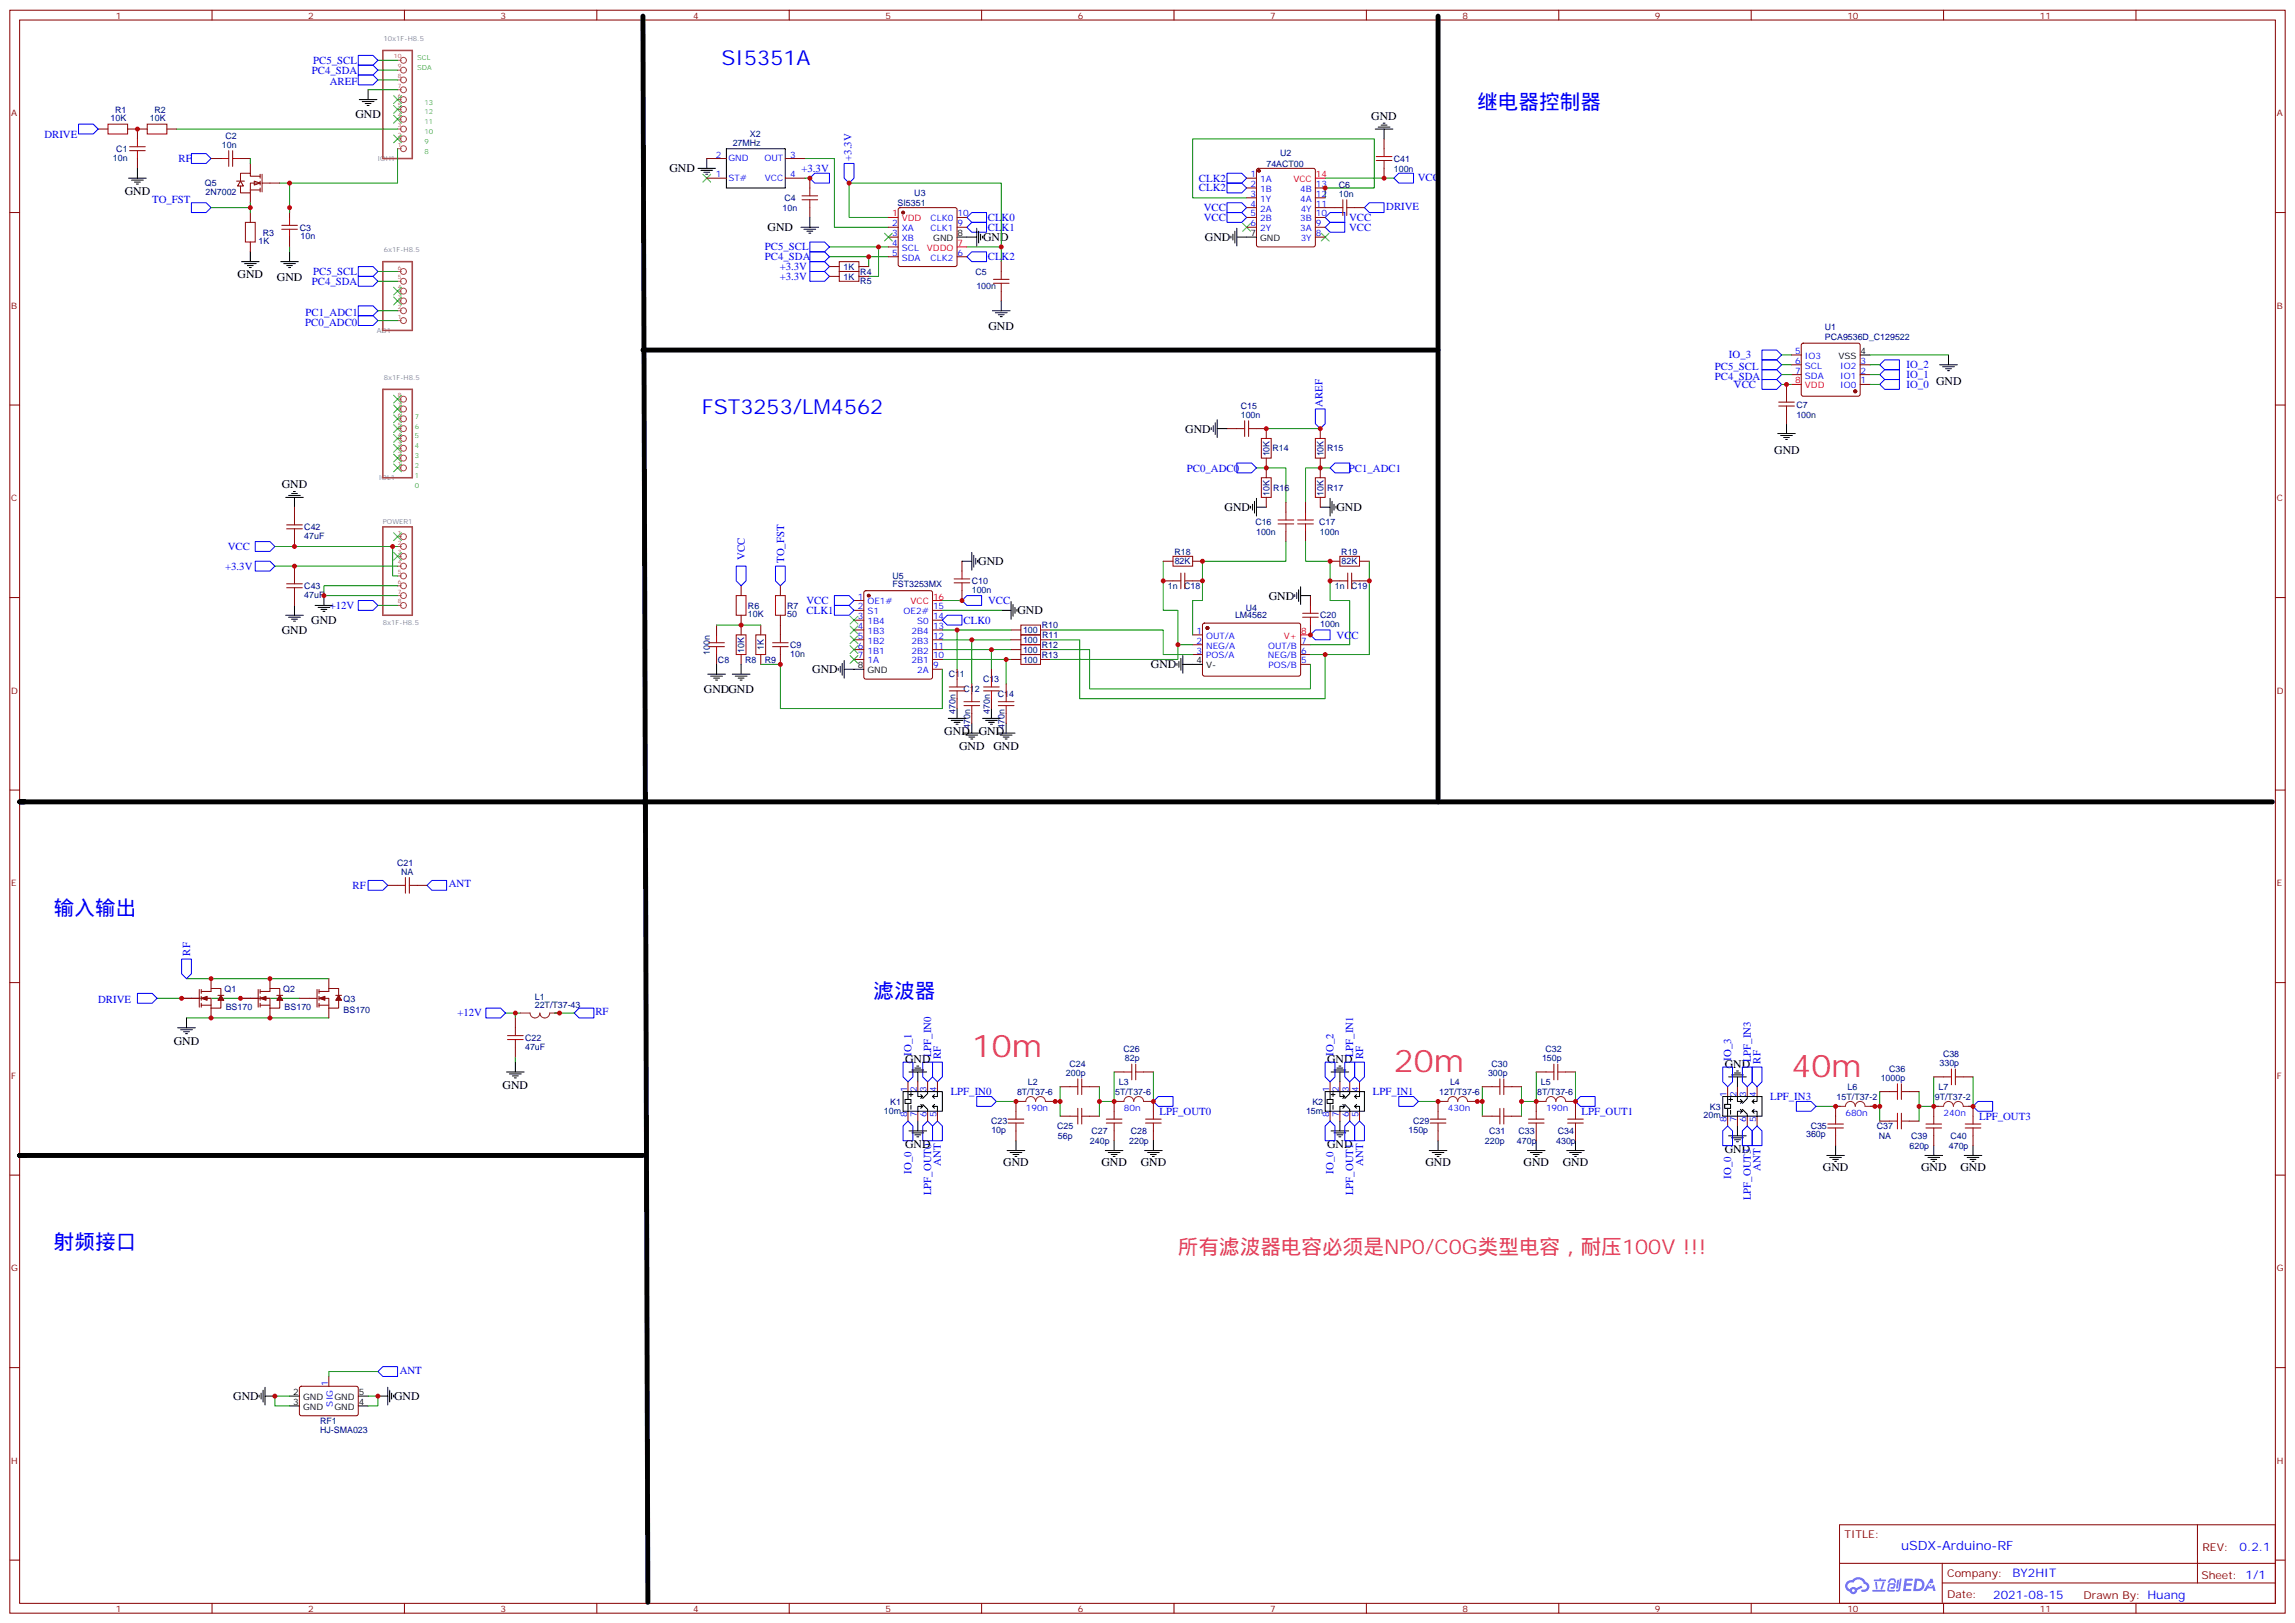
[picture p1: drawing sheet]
<svg xmlns="http://www.w3.org/2000/svg" width="825mm" height="583mm" viewBox="0 0 825 583" stroke-linecap="round" stroke-linejoin="round" font-family="sans-serif">
<defs><g id="words">
<g font-size="11.3" fill="#f36">
<text x="349.2" y="379.7">10m</text>
<text x="500.9" y="385">20m</text>
<text x="643.8" y="386.8">40m</text>
</g>
<g font-size="7.4" fill="#00f">
<text x="259.3" y="23.4">SI5351A</text>
<text x="530.9" y="39.3">继电器控制器</text>
<text x="252.2" y="148.7">FST3253/LM4562</text>
<text x="19.4" y="328.6">输入输出</text>
<text x="314" y="358.6">滤波器</text>
<text x="19.4" y="448.5">射频接口</text>
</g>
<text font-size="7.4" fill="#f36" x="423.3" y="450.3">所有滤波器电容必须是NP0/C0G类型电容，耐压100V !!!</text>
<text font-size="4.6" fill="#00f" x="683.2" y="556.7">uSDX-Arduino-RF</text>
<g font-size="4.2">
<text x="127.7" y="42.6">GND</text>
<text x="492.8" y="43.1">GND</text>
<text x="240.6" y="61.9">GND</text>
<text x="44.9" y="70">GND</text>
<text x="275.9" y="83.1">GND</text>
<text x="353.3" y="86.5">GND</text>
<text x="433" y="86.6">GND</text>
<text x="85.4" y="99.9">GND</text>
<text x="99.5" y="100.8">GND</text>
<text x="355.3" y="118.4">GND</text>
<text x="426" y="155.4">GND</text>
<text x="637.6" y="162.9">GND</text>
<text x="101.3" y="175.3">GND</text>
<text x="440.1" y="183.6">GND</text>
<text x="480.3" y="183.6">GND</text>
<text x="351.5" y="203">GND</text>
<text x="456" y="215.4">GND</text>
<text x="365.7" y="220.6">GND</text>
<text x="101.3" y="227.8">GND</text>
<text x="111.9" y="224.2">GND</text>
<text x="291.9" y="241.8">GND</text>
<text x="413.6" y="240">GND</text>
<text x="252.9" y="248.9">GNDGND</text>
<text x="339.4" y="264.1">GND</text>
<text x="344.7" y="269.4">GND</text>
<text x="351.7" y="264.1">GND</text>
<text x="357" y="269.4">GND</text>
<text x="62.4" y="375.2">GND</text>
<text x="325.3" y="381.8">GND</text>
<text x="477" y="381.8">GND</text>
<text x="619.8" y="383.6">GND</text>
<text x="180.6" y="391.1">GND</text>
<text x="325.3" y="412.3">GND</text>
<text x="477" y="412.3">GND</text>
<text x="360.6" y="418.9">GND</text>
<text x="395.8" y="418.9">GND</text>
<text x="410" y="418.9">GND</text>
<text x="512.3" y="418.9">GND</text>
<text x="547.5" y="418.9">GND</text>
<text x="561.7" y="418.9">GND</text>
<text x="619.8" y="414">GND</text>
<text x="655.1" y="420.7">GND</text>
<text x="690.4" y="420.7">GND</text>
<text x="704.5" y="420.7">GND</text>
<text x="83.8" y="502.8">GND</text>
<text x="141.6" y="502.8">GND</text>
</g>
<g font-size="4.2" fill="#00f">
<text x="804.9" y="556.9">0.2.1</text>
<text x="723.3" y="566.5">BY2HIT</text>
<text x="716.4" y="574.3">2021-08-15</text>
</g>
<g font-size="3.9" fill="#00f">
<text x="112.6" y="23.1">PC5_SCL</text>
<text x="112.1" y="26.6">PC4_SDA</text>
<text x="118.5" y="30.5">AREF</text>
<text x="16" y="49.6">DRIVE</text>
<text x="64.1" y="58.2">RF</text>
<text x="306" y="57.8" transform="rotate(-90 306 57.8)">+3.3V</text>
<text x="288" y="61.7">+3.3V</text>
<text x="430.9" y="65.2">CLK2</text>
<text x="509.5" y="65.1">VCC</text>
<text x="430.9" y="68.7">CLK2</text>
<text x="54.7" y="72.8">TO_FST</text>
<text x="432.6" y="76">VCC</text>
<text x="498.2" y="75.4">DRIVE</text>
<text x="355" y="82.9">CLK1</text>
<text x="355" y="79.3">CLK0</text>
<text x="432.6" y="79.5">VCC</text>
<text x="484.9" y="82.9">VCC</text>
<text x="484.9" y="79.4">VCC</text>
<text x="274.9" y="89.9">PC5_SCL</text>
<text x="274.9" y="93.5">PC4_SDA</text>
<text x="355" y="93.5">CLK2</text>
<text x="112.6" y="98.9">PC5_SCL</text>
<text x="280.2" y="100.5">+3.3V</text>
<text x="280.2" y="97">+3.3V</text>
<text x="112.1" y="102.4">PC4_SDA</text>
<text x="109.8" y="113.5">PC1_ADC1</text>
<text x="109.7" y="117">PC0_ADC0</text>
<text x="621.4" y="128.6">IO_3</text>
<text x="616.3" y="136.5">PC4_SDA</text>
<text x="616.3" y="133">PC5_SCL</text>
<text x="685.2" y="135.8">IO_1</text>
<text x="685.2" y="132.3">IO_2</text>
<text x="623.2" y="139.3">VCC</text>
<text x="685.2" y="139.3">IO_0 GND</text>
<text x="475.3" y="146.1" transform="rotate(-90 475.3 146.1)">AREF</text>
<text x="426.6" y="169.4">PC0_ADC0</text>
<text x="484.8" y="169.4">PC1_ADC1</text>
<text x="81.9" y="197.6">VCC</text>
<text x="267.7" y="201" transform="rotate(-90 267.7 201)">VCC</text>
<text x="281.8" y="202.2" transform="rotate(-90 281.8 202.2)">TO_FST</text>
<text x="80.9" y="204.6">+3.3V</text>
<text x="118.5" y="218.7">+12V</text>
<text x="289.8" y="216.9">VCC</text>
<text x="289.9" y="220.4">CLK1</text>
<text x="355.1" y="217">VCC</text>
<text x="346.3" y="224.1">CLK0</text>
<text x="480.4" y="229.3">VCC</text>
<text x="126.7" y="319.4">RF</text>
<text x="161.3" y="318.8">ANT</text>
<text x="68.3" y="343.2" transform="rotate(-90 68.3 343.2)">RF</text>
<text x="35.3" y="360.3">DRIVE</text>
<text x="164.4" y="365.1">+12V</text>
<text x="214" y="364.6">RF</text>
<text x="327.6" y="379.2" transform="rotate(-90 327.6 379.2)">IO_1</text>
<text x="334.6" y="379.8" transform="rotate(-90 334.6 379.8)">LPF_IN0</text>
<text x="338.2" y="380.3" transform="rotate(-90 338.2 380.3)">RF</text>
<text x="479.3" y="379.2" transform="rotate(-90 479.3 379.2)">IO_2</text>
<text x="486.3" y="379.8" transform="rotate(-90 486.3 379.8)">LPF_IN1</text>
<text x="489.9" y="380.3" transform="rotate(-90 489.9 380.3)">RF</text>
<text x="622.1" y="381" transform="rotate(-90 622.1 381)">IO_3</text>
<text x="629.2" y="381.5" transform="rotate(-90 629.2 381.5)">LPF_IN3</text>
<text x="632.7" y="382" transform="rotate(-90 632.7 382)">RF</text>
<text x="341.7" y="393.4">LPF_IN0</text>
<text x="493.4" y="393.4">LPF_IN1</text>
<text x="636.2" y="395.1">LPF_IN3</text>
<text x="416.7" y="400.4">LPF_OUT0</text>
<text x="568.4" y="400.4">LPF_OUT1</text>
<text x="711.3" y="402.2">LPF_OUT3</text>
<text x="338.2" y="418.7" transform="rotate(-90 338.2 418.7)">ANT</text>
<text x="489.9" y="418.7" transform="rotate(-90 489.9 418.7)">ANT</text>
<text x="327.6" y="421.6" transform="rotate(-90 327.6 421.6)">IO_0</text>
<text x="479.3" y="421.6" transform="rotate(-90 479.3 421.6)">IO_0</text>
<text x="622.1" y="423.3" transform="rotate(-90 622.1 423.3)">IO_0</text>
<text x="632.8" y="420.4" transform="rotate(-90 632.8 420.4)">ANT</text>
<text x="334.6" y="429.3" transform="rotate(-90 334.6 429.3)">LPF_OUT0</text>
<text x="486.3" y="429.3" transform="rotate(-90 486.3 429.3)">LPF_OUT1</text>
<text x="629.2" y="431" transform="rotate(-90 629.2 431)">LPF_OUT3</text>
<text x="143.7" y="493.4">ANT</text>
</g>
<g font-size="3.9" fill="#800">
<text x="662.9" y="552.2">TITLE:</text>
<text x="791.5" y="556.9">REV:</text>
<text x="699.8" y="566.4">Company:</text>
<text x="791.1" y="567.1">Sheet: 1/1</text>
<text x="699.8" y="574.1">Date:</text>
<text x="748.8" y="574.2">Drawn By: Huang</text>
</g>
<g font-size="3.2" fill="#800">
<text x="41.6" y="6.7">1</text>
<text x="110.8" y="6.7">2</text>
<text x="179.9" y="6.7">3</text>
<text x="249.1" y="6.7">4</text>
<text x="318.2" y="6.7">5</text>
<text x="387.3" y="6.7">6</text>
<text x="456.5" y="6.7">7</text>
<text x="525.6" y="6.7">8</text>
<text x="594.8" y="6.7">9</text>
<text x="663.9" y="6.7">10</text>
<text x="733.1" y="6.7">11</text>
<text x="4.1" y="41.8">A</text>
<text x="818.3" y="41.8">A</text>
<text x="4.1" y="110.9">B</text>
<text x="818.3" y="110.9">B</text>
<text x="4.1" y="180.1">C</text>
<text x="818.3" y="180.1">C</text>
<text x="4.1" y="249.2">D</text>
<text x="818.3" y="249.2">D</text>
<text x="4.1" y="318.3">E</text>
<text x="818.3" y="318.3">E</text>
<text x="4.1" y="387.5">F</text>
<text x="818.3" y="387.5">F</text>
<text x="4.1" y="456.6">G</text>
<text x="818.3" y="456.6">G</text>
<text x="4.1" y="525.8">H</text>
<text x="818.3" y="525.8">H</text>
<text x="41.6" y="578.9">1</text>
<text x="110.8" y="578.9">2</text>
<text x="179.9" y="578.9">3</text>
<text x="249.1" y="578.9">4</text>
<text x="318.2" y="578.9">5</text>
<text x="387.3" y="578.9">6</text>
<text x="456.5" y="578.9">7</text>
<text x="525.6" y="578.9">8</text>
<text x="594.8" y="578.9">9</text>
<text x="663.9" y="578.9">10</text>
<text x="733.1" y="578.9">11</text>
</g>
<g font-size="3.2" fill="#000080">
<text x="41.4" y="40.5">R1</text>
<text x="55.5" y="40.5">R2</text>
<text x="39.8" y="43.5">10K</text>
<text x="53.9" y="43.5">10K</text>
<text x="79.8" y="53.1">10n</text>
<text x="81" y="50">C2</text>
<text x="263.3" y="52.4">27MHz</text>
<text x="269.5" y="49.3">X2</text>
<text x="40.6" y="57.7">10n</text>
<text x="41.8" y="54.7">C1</text>
<text x="455.2" y="59.9">74ACT00</text>
<text x="460.1" y="56.1">U2</text>
<text x="500.9" y="58.3">C41</text>
<text x="500.9" y="61.9">100n</text>
<text x="73.7" y="67">Q5</text>
<text x="73.9" y="70">2N7002</text>
<text x="328.6" y="70.4">U3</text>
<text x="481.2" y="70.7">10n</text>
<text x="481.2" y="67.5">C6</text>
<text x="281.2" y="75.7">10n</text>
<text x="281.9" y="72.2">C4</text>
<text x="322.6" y="74">SI5351</text>
<text x="107.7" y="82.9">C3</text>
<text x="92.9" y="87.7">1K</text>
<text x="94.4" y="84.7">R3</text>
<text x="108" y="85.9">10n</text>
<text x="303.1" y="100.4">1K</text>
<text x="303.1" y="96.9">1K</text>
<text x="309.2" y="98.6">R4</text>
<text x="350.6" y="98.6">C5</text>
<text x="309.2" y="102.2">R5</text>
<text x="350.9" y="103.9">100n</text>
<text x="655.8" y="118.7">U1</text>
<text x="655.8" y="122.2">PCA9536D_C129522</text>
<text x="445.9" y="146.9">C15</text>
<text x="645.6" y="146.5">C7</text>
<text x="445.9" y="150.1">100n</text>
<text x="645.6" y="150.1">100n</text>
<text x="456.2" y="163.9" transform="rotate(-90 456.2 163.9)">10K</text>
<text x="457.4" y="162.2">R14</text>
<text x="475.6" y="163.9" transform="rotate(-90 475.6 163.9)">10K</text>
<text x="477" y="162.2">R15</text>
<text x="456.2" y="178.1" transform="rotate(-90 456.2 178.1)">10K</text>
<text x="457.6" y="176.3">R16</text>
<text x="475.6" y="178.1" transform="rotate(-90 475.6 178.1)">10K</text>
<text x="477" y="176.3">R17</text>
<text x="109.4" y="190.4">C42</text>
<text x="451.2" y="188.6">C16</text>
<text x="474.1" y="188.6">C17</text>
<text x="109.4" y="193.6">47uF</text>
<text x="451.4" y="192.1">100n</text>
<text x="474.4" y="192.1">100n</text>
<text x="422.1" y="199.2">R18</text>
<text x="422.2" y="202.7">82K</text>
<text x="482.1" y="199.2">R19</text>
<text x="482.1" y="202.7">82K</text>
<text x="320.8" y="207.8">U5</text>
<text x="349.2" y="209.8">C10</text>
<text x="109.4" y="214.7">47uF</text>
<text x="109.4" y="211.6">C43</text>
<text x="320.8" y="211">FST3253MX</text>
<text x="349.2" y="213">100n</text>
<text x="419.7" y="211.5">1n</text>
<text x="425.6" y="211.6">C18</text>
<text x="479.7" y="211.5">1n</text>
<text x="485.6" y="211.6">C19</text>
<text x="268.8" y="221.8">10K</text>
<text x="268.8" y="218.6">R6</text>
<text x="282.9" y="221.8">50</text>
<text x="282.9" y="218.6">R7</text>
<text x="447.7" y="219.6">U4</text>
<text x="367.7" y="227.4">100</text>
<text x="374.5" y="225.6">R10</text>
<text x="443.8" y="222.1">LM4562</text>
<text x="474.5" y="225.3">100n</text>
<text x="474.5" y="222.1">C20</text>
<text x="274.5" y="233.6" transform="rotate(-90 274.5 233.6)">1K</text>
<text x="284" y="232.7">C9</text>
<text x="367.7" y="230.9">100</text>
<text x="374.5" y="232.7">R12</text>
<text x="374.6" y="229.2">R11</text>
<text x="255.1" y="235.2" transform="rotate(-90 255.1 235.2)">100n</text>
<text x="258" y="238">C8</text>
<text x="267.5" y="234.5" transform="rotate(-90 267.5 234.5)">10K</text>
<text x="267.8" y="238">R8</text>
<text x="274.8" y="238">R9</text>
<text x="284" y="235.9">10n</text>
<text x="367.7" y="238">100</text>
<text x="367.7" y="234.5">100</text>
<text x="374.5" y="236.3">R13</text>
<text x="340.9" y="243.3">C11</text>
<text x="353.3" y="245.1">C13</text>
<text x="346.2" y="248.6">C12</text>
<text x="358.6" y="250.3">C14</text>
<text x="343.3" y="256.4" transform="rotate(-90 343.3 256.4)">470n</text>
<text x="355.7" y="256.4" transform="rotate(-90 355.7 256.4)">470n</text>
<text x="348.6" y="261.7" transform="rotate(-90 348.6 261.7)">470n</text>
<text x="361" y="261.7" transform="rotate(-90 361 261.7)">470n</text>
<text x="142.8" y="311.1">C21</text>
<text x="144.2" y="314.1">NA</text>
<text x="80.7" y="356.3">Q1</text>
<text x="101.8" y="356.3">Q2</text>
<text x="123.5" y="359.7">Q3</text>
<text x="192.2" y="359">L1</text>
<text x="81.1" y="362.9">BS170</text>
<text x="102.3" y="362.9">BS170</text>
<text x="123.5" y="363.9">BS170</text>
<text x="192.2" y="362.1">22T/T37-43</text>
<text x="188.7" y="377">47uF</text>
<text x="188.7" y="373.8">C22</text>
<text x="403.7" y="378">C26</text>
<text x="555.4" y="378">C32</text>
<text x="384.3" y="383.3">C24</text>
<text x="404.3" y="381.1">82p</text>
<text x="536" y="383.3">C30</text>
<text x="554.2" y="381.1">150p</text>
<text x="697.1" y="382.9">330p</text>
<text x="698.3" y="379.7">C38</text>
<text x="369.4" y="389.6">L2</text>
<text x="383.1" y="386.4">200p</text>
<text x="402.1" y="389.7">L3</text>
<text x="521.1" y="389.6">L4</text>
<text x="534.8" y="386.4">300p</text>
<text x="553.8" y="389.7">L5</text>
<text x="675.9" y="388.2">1000p</text>
<text x="678.9" y="385">C36</text>
<text x="365.5" y="393.2">8T/T37-6</text>
<text x="400.8" y="393.2">5T/T37-6</text>
<text x="517.2" y="393.2">12T/T37-6</text>
<text x="552.5" y="393.2">8T/T37-6</text>
<text x="660.1" y="395">15T/T37-2</text>
<text x="664" y="391.4">L6</text>
<text x="695.4" y="395">9T/T37-2</text>
<text x="696.7" y="391.4">L7</text>
<text x="317.7" y="400">10m</text>
<text x="320" y="396.7">K1</text>
<text x="469.4" y="400">15m</text>
<text x="471.7" y="396.7">K2</text>
<text x="612.2" y="401.7">20m</text>
<text x="614.5" y="398.5">K3</text>
<text x="356.2" y="403.8">C23</text>
<text x="356.3" y="406.8">10p</text>
<text x="380" y="405.6">C25</text>
<text x="392.3" y="407.3">C27</text>
<text x="406.4" y="407.3">C28</text>
<text x="506.2" y="406.8">150p</text>
<text x="507.9" y="403.8">C29</text>
<text x="535.2" y="407.3">C31</text>
<text x="545.8" y="407.3">C33</text>
<text x="559.9" y="407.3">C34</text>
<text x="650.7" y="405.6">C35</text>
<text x="674.5" y="405.6">C37</text>
<text x="380.2" y="409.1">56p</text>
<text x="391.7" y="410.8">240p</text>
<text x="405.8" y="410.9">220p</text>
<text x="533.7" y="410.8">220p</text>
<text x="545.2" y="410.8">470p</text>
<text x="559.3" y="410.8">430p</text>
<text x="649.1" y="408.5">360p</text>
<text x="675.2" y="409.1">NA</text>
<text x="686.3" y="412.6">620p</text>
<text x="686.9" y="409.1">C39</text>
<text x="700.4" y="412.6">470p</text>
<text x="701" y="409.1">C40</text>
<text x="115.1" y="514.7">HJ-SMA023</text>
<text x="115.1" y="511.5">RF1</text>
</g>
<g font-size="3.2" fill="#00f">
<text x="257.3" y="56.6">2</text>
<text x="261.8" y="58">GND</text>
<text x="274.7" y="58">OUT</text>
<text x="284" y="56.6">3</text>
<text x="257.3" y="63.6">1</text>
<text x="261.8" y="65.1">ST#</text>
<text x="274.9" y="65.1">VCC</text>
<text x="284" y="63.6">4</text>
<text x="449.4" y="63.6">1</text>
<text x="452.9" y="65.4">1A</text>
<text x="449.4" y="67.2">2</text>
<text x="449.4" y="70.7">3</text>
<text x="452.9" y="68.9">1B</text>
<text x="467.2" y="68.9">4B</text>
<text x="472.9" y="70.7">12</text>
<text x="472.9" y="67.2">13</text>
<text x="344.1" y="77.8">10</text>
<text x="449.4" y="74.2">4</text>
<text x="449.4" y="77.8">5</text>
<text x="452.9" y="72.5">1Y</text>
<text x="452.9" y="76">2A</text>
<text x="467.2" y="72.5">4A</text>
<text x="467.4" y="76">4Y</text>
<text x="472.9" y="77.8">10</text>
<text x="472.9" y="74.2">11</text>
<text x="320.6" y="81.3">2</text>
<text x="324.1" y="83">XA</text>
<text x="334.5" y="83">CLK1</text>
<text x="334.5" y="79.5">CLK0</text>
<text x="344.1" y="81.3">9</text>
<text x="449.4" y="81.3">6</text>
<text x="452.9" y="79.5">2B</text>
<text x="452.9" y="83">2Y</text>
<text x="467.2" y="79.5">3B</text>
<text x="467.2" y="83">3A</text>
<text x="472.9" y="81.3">9</text>
<text x="320.6" y="84.8">3</text>
<text x="320.6" y="88.3">4</text>
<text x="324.1" y="86.6">XB</text>
<text x="467.4" y="86.6">3Y</text>
<text x="472.9" y="84.8">8</text>
<text x="320.6" y="91.9">5</text>
<text x="324.1" y="90.1">SCL</text>
<text x="324.1" y="93.6">SDA</text>
<text x="334.5" y="93.6">CLK2</text>
<text x="344.1" y="91.9">6</text>
<text x="645.2" y="127.1">5</text>
<text x="645.2" y="130.7">6</text>
<text x="648.7" y="128.9">IO3</text>
<text x="668.7" y="130.7">3</text>
<text x="645.2" y="134.2">7</text>
<text x="648.7" y="132.4">SCL</text>
<text x="648.7" y="136">SDA</text>
<text x="661.4" y="136">IO1</text>
<text x="661.4" y="132.4">IO2</text>
<text x="668.7" y="137.7">1</text>
<text x="668.7" y="134.2">2</text>
<text x="661.4" y="139.5">IO0</text>
<text x="308.3" y="215.3">1</text>
<text x="308.3" y="218.9">2</text>
<text x="311.7" y="217.1">OE1#</text>
<text x="311.7" y="220.6">S1</text>
<text x="324.7" y="220.6">OE2#</text>
<text x="335.3" y="218.9">15</text>
<text x="308.3" y="222.4">3</text>
<text x="308.3" y="225.9">4</text>
<text x="311.7" y="224.2">1B4</text>
<text x="311.7" y="227.7">1B3</text>
<text x="327.6" y="227.7">2B4</text>
<text x="329.6" y="224.2">S0</text>
<text x="335.3" y="225.9">13</text>
<text x="335.3" y="222.4">14</text>
<text x="430" y="227.7">1</text>
<text x="308.3" y="229.4">5</text>
<text x="308.3" y="233">6</text>
<text x="311.7" y="231.2">1B2</text>
<text x="327.6" y="231.2">2B3</text>
<text x="335.3" y="233">11</text>
<text x="335.3" y="229.4">12</text>
<text x="430" y="231.2">2</text>
<text x="433.5" y="229.4">OUT/A</text>
<text x="433.5" y="233">NEG/A</text>
<text x="455.7" y="233">OUT/B</text>
<text x="467.6" y="231.2">7</text>
<text x="308.3" y="236.5">7</text>
<text x="311.7" y="234.7">1B1</text>
<text x="311.7" y="238.3">1A</text>
<text x="327.6" y="238.3">2B1</text>
<text x="327.6" y="234.7">2B2</text>
<text x="335.3" y="236.5">10</text>
<text x="430" y="234.7">3</text>
<text x="433.5" y="236.5">POS/A</text>
<text x="455.7" y="236.5">NEG/B</text>
<text x="467.6" y="238.3">5</text>
<text x="467.6" y="234.7">6</text>
<text x="329.6" y="241.8">2A</text>
<text x="335.3" y="240">9</text>
<text x="455.9" y="240">POS/B</text>
<text x="326" y="392.1" transform="rotate(-90 326 392.1)">1</text>
<text x="329.5" y="392.1" transform="rotate(-90 329.5 392.1)">2</text>
<text x="333" y="392.1" transform="rotate(-90 333 392.1)">3</text>
<text x="336.5" y="392.1" transform="rotate(-90 336.5 392.1)">4</text>
<text x="477.7" y="392.1" transform="rotate(-90 477.7 392.1)">1</text>
<text x="481.2" y="392.1" transform="rotate(-90 481.2 392.1)">2</text>
<text x="484.7" y="392.1" transform="rotate(-90 484.7 392.1)">3</text>
<text x="488.2" y="392.1" transform="rotate(-90 488.2 392.1)">4</text>
<text x="620.5" y="393.8" transform="rotate(-90 620.5 393.8)">1</text>
<text x="624.1" y="393.8" transform="rotate(-90 624.1 393.8)">2</text>
<text x="627.6" y="393.8" transform="rotate(-90 627.6 393.8)">3</text>
<text x="631.1" y="393.8" transform="rotate(-90 631.1 393.8)">4</text>
<text x="326" y="401.1" transform="rotate(-90 326 401.1)">8</text>
<text x="329.5" y="401.1" transform="rotate(-90 329.5 401.1)">7</text>
<text x="333" y="401.1" transform="rotate(-90 333 401.1)">6</text>
<text x="336.5" y="401.1" transform="rotate(-90 336.5 401.1)">5</text>
<text x="368.7" y="399.1">190n</text>
<text x="403.9" y="399.1">80n</text>
<text x="477.7" y="401.1" transform="rotate(-90 477.7 401.1)">8</text>
<text x="481.2" y="401.1" transform="rotate(-90 481.2 401.1)">7</text>
<text x="484.7" y="401.1" transform="rotate(-90 484.7 401.1)">6</text>
<text x="488.2" y="401.1" transform="rotate(-90 488.2 401.1)">5</text>
<text x="520.3" y="399.1">430n</text>
<text x="555.6" y="399.1">190n</text>
<text x="663.2" y="400.9">680n</text>
<text x="698.5" y="400.9">240n</text>
<text x="620.5" y="402.9" transform="rotate(-90 620.5 402.9)">8</text>
<text x="624.1" y="402.9" transform="rotate(-90 624.1 402.9)">7</text>
<text x="627.6" y="402.9" transform="rotate(-90 627.6 402.9)">6</text>
<text x="631.1" y="402.9" transform="rotate(-90 631.1 402.9)">5</text>
<text x="117.8" y="497.7" transform="rotate(-90 117.8 497.7)">1</text>
<text x="119.6" y="505.2" transform="rotate(-90 119.6 505.2)">SIG</text>
</g>
<g font-size="3.2" fill="#f00">
<text x="464.8" y="65.4">VCC</text>
<text x="472.9" y="63.6">14</text>
<text x="320.6" y="77.8">1</text>
<text x="324.1" y="79.5">VDD</text>
<text x="344.1" y="88.3">7</text>
<text x="333.1" y="90.1">VDDO</text>
<text x="645.2" y="137.7">8</text>
<text x="648.7" y="139.5">VDD</text>
<text x="335.3" y="215.3">16</text>
<text x="327.2" y="217.1">VCC</text>
<text x="467.6" y="227.7">8</text>
<text x="461.4" y="229.4">V+</text>
</g>
<g font-size="3.2">
<text x="335.4" y="86.6">GND</text>
<text x="344.1" y="84.8">8</text>
<text x="449.4" y="84.8">7</text>
<text x="452.9" y="86.6">GND</text>
<text x="660.7" y="128.9">VSS</text>
<text x="668.7" y="127.1">4</text>
<text x="430" y="238.3">4</text>
<text x="308.3" y="240">8</text>
<text x="311.7" y="241.8">GND</text>
<text x="433.5" y="240">V-</text>
<text x="105.4" y="501.1">2</text>
<text x="108.9" y="502.8">GND</text>
<text x="120.2" y="502.8">GND</text>
<text x="128.9" y="501.1">5</text>
<text x="105.4" y="504.6">3</text>
<text x="108.9" y="506.4">GND</text>
<text x="120.2" y="506.4">GND</text>
<text x="128.9" y="504.6">4</text>
</g>
<g font-size="2.5" fill="#838383">
<text x="137.8" y="14.6">10x1F-H8.5</text>
<text x="135.6" y="57.8">IOH1</text>
<text x="137.9" y="90.5">6x1F-H8.5</text>
<text x="135.4" y="119.6">AD1</text>
<text x="137.9" y="136.3">8x1F-H8.5</text>
<text x="136.1" y="172.5">IOL1</text>
<text x="137.6" y="188.3">POWER1</text>
<text x="137.6" y="224.5">8x1F-H8.5</text>
</g>
<g font-size="2.5" fill="#4ba54b">
<text x="149.9" y="21.7">SCL</text>
<text x="149.9" y="25.2">SDA</text>
<text x="152.6" y="37.5">13</text>
<text x="152.6" y="41.1">12</text>
<text x="152.6" y="44.6">11</text>
<text x="152.6" y="48.1">10</text>
<text x="152.6" y="51.6">9</text>
<text x="152.6" y="55.2">8</text>
<text x="149" y="150.4">7</text>
<text x="149" y="154">6</text>
<text x="149" y="157.5">5</text>
<text x="149" y="161">4</text>
<text x="149" y="164.5">3</text>
<text x="149" y="168.1">2</text>
<text x="149" y="171.6">1</text>
<text x="149" y="175.1">0</text>
</g>
<g font-size="2.1" fill="#a54b4b">
<text x="141.6" y="21">10</text>
<text x="142.9" y="28">8</text>
<text x="142.9" y="24.5">9</text>
<text x="142.9" y="35.1">6</text>
<text x="142.9" y="31.5">7</text>
<text x="142.9" y="38.6">5</text>
<text x="142.9" y="45.7">3</text>
<text x="142.9" y="42.1">4</text>
<text x="142.9" y="52.7">1</text>
<text x="142.9" y="49.2">2</text>
<text x="142.9" y="100.3">5</text>
<text x="142.9" y="96.8">6</text>
<text x="142.9" y="107.4">3</text>
<text x="142.9" y="103.9">4</text>
<text x="142.9" y="110.9">2</text>
<text x="142.9" y="114.5">1</text>
<text x="142.9" y="142.7">8</text>
<text x="142.9" y="149.7">6</text>
<text x="142.9" y="146.2">7</text>
<text x="142.9" y="153.3">5</text>
<text x="142.9" y="160.3">3</text>
<text x="142.9" y="156.8">4</text>
<text x="142.9" y="167.4">1</text>
<text x="142.9" y="163.8">2</text>
<text x="142.9" y="192.1">1</text>
<text x="142.9" y="195.6">2</text>
<text x="142.9" y="199.1">3</text>
<text x="142.9" y="202.6">4</text>
<text x="142.9" y="206.2">5</text>
<text x="142.9" y="209.7">6</text>
<text x="142.9" y="213.2">7</text>
<text x="142.9" y="216.8">8</text>
</g>
</g></defs>
<g fill="none" stroke="#870000" stroke-width=".36">
<path d="M3.5 3.7h817.8v575.7h-817.8zM7.1 7.2h810.6v568.7h-810.6zM76.2 3.7v3.5M145.3 3.7v3.5M214.5 3.7v3.5M283.6 3.7v3.5M352.8 3.7v3.5M421.9 3.7v3.5M491.1 3.7v3.5M560.2 3.7v3.5M629.4 3.7v3.5M698.5 3.7v3.5"/>
<path d="M767.6 3.7v3.5M3.5 76.3h3.6M817.7 76.3h3.6M3.5 145.5h3.6M817.7 145.5h3.6M3.5 214.6h3.6M817.7 214.6h3.6M3.5 283.8h3.6M817.7 283.8h3.6M3.5 352.9h3.6M817.7 352.9h3.6M3.5 422.1h3.6"/>
<path d="M817.7 422.1h3.6M3.5 491.2h3.6M817.7 491.2h3.6M661.1 547.7h156.6v28.2h-156.6zM789.7 547.7v20.9M3.5 560.4h3.6M76.2 575.9v3.5M145.3 575.9v3.5M214.5 575.9v3.5M283.6 575.9v3.5M352.8 575.9v3.5M421.9 575.9v3.5"/>
<path d="M491.1 575.9v3.5M560.2 575.9v3.5M629.4 575.9v3.5M661.1 561.5h156.5M698 568.6h119.6M698 561.5v14.1M698.5 575.9v3.5M767.6 575.9v3.5M817.7 560.4h3.6"/>
</g>
<g fill="#5487ff">
<path d="M684.5 567l2.9 .2-.1 .5-2 .1-.1 .9h1.6l.4 .4-.4 .4h-1.7l-.2 1.2h1.8l.2 .4-.1 .3-2.9 .1z"/>
<path d="M693.8 567h.7l.3 1.4-.6 .3a.74 .74 0 0 0-1.1 .3 .74 .74 0 0 0 .5 1 .74 .74 0 0 0 .9-.6l.5-.3 .7 2.3h-.9l-.2-.9h-1.9l-.5 .9h-.9z"/>
<path d="M681.9 567.4h.6l-.4 3a.31 .31 0 0 1-.3 .2 .31 .31 0 0 1-.3-.3z"/>
<path d="M682.8 567h.6l-.5 3.9a.89 .89 0 0 1-.7 .7 .89 .89 0 0 1-.9-.3l1-.4z"/>
<path d="M679.2 567.1l1.8-.1 .4 1.4h-.5l-.5-.9h-.8l-.6 .9h-.6z"/>
<path d="M678.8 568.8l1.8-.2a1.08 1.08 0 0 1 .6 1.1 1.08 1.08 0 0 1-.9 .9h-.6a.29 .29 0 0 1-.3-.3 .29 .29 0 0 1 .3-.3h.7l.2-.8-1.4 .1-.4 1.7 1.9 .1a.29 .29 0 0 1 .3 .3 .29 .29 0 0 1-.3 .2h-2l-.4-.3 .2-2z"/>
<path d="M672.9 571h4.4a.3 .3 0 0 1 .3 .4 .3 .3 0 0 1-.3 .2h-4.3z"/>
<path d="M676.7 568.1h.6a3.6 3.6 0 0 1-1.2 2.8l-.2-.2z"/>
<path d="M673.9 568.2h.6l.3 2.3-.3 .4-.3-.3z"/>
<path d="M673.5 567.3h1.9l.2-.5h.5l-.1 .5h1.5a.29 .29 0 0 1 .3 .3 .29 .29 0 0 1-.3 .3h-3.9z"/>
<path d="M688.2 567l-.6 4.5h1.4a2.27 2.27 0 0 0 2.7-2.3 2.27 2.27 0 0 0-2.7-2.2zM689 567.8a1.54 1.54 0 0 1 1.8 1.7 1.54 1.54 0 0 1-2.2 1.2z"/>
<path d="M663.8 568.1a2.09 2.09 0 0 0 1 3.6 1.37 1.37 0 0 0 1.5 .9 1.37 1.37 0 0 0 1.1-1.4l2-1-.5-.7-1.8 .9a1.4 1.4 0 0 0-2.3 .4 1.32 1.32 0 0 1-.6-1.8 1.32 1.32 0 0 1 1.9-.5 2.02 2.02 0 0 1 2-1.2 2.02 2.02 0 0 1 1.8 1.6 1.09 1.09 0 0 1 1 1.4 1.09 1.09 0 0 1-1.5 .6 .41 .41 0 0 0-.5 .4 .41 .41 0 0 0 .4 .5 1.89 1.89 0 0 0 2.4-1.2 1.89 1.89 0 0 0-1.2-2.4 2.98 2.98 0 0 0-5-.7l-1 .2zM665.6 571.3a.52 .52 0 0 1 1 0 .52 .52 0 0 1-1 0z"/>
<circle cx="693.8" cy="569.3" r=".28"/>
</g>
<g fill="none" stroke="#008700" stroke-width=".36">
<path d="M289.3 56.9h10.6v24.7h19.4M319.3 78.1h-14.1v-12.3h54.6v22.9M448 71h-19.4v-21.1h65.3v17.6h-17.7v3.5M135.8 97.5h7.1M298.1 88.7h21.2M298.1 92.2h21.2M312.2 92.2v3.5M315.7 88.7v10.6h-3.5M347.5 88.7h12.3M359.8 88.7v5.3M455.1 154h19.4M451.6 168.1h10.5v12.3"/>
<path d="M478 168.1h-8.8v12.3M462.1 194.5v7.1h-29.9v14.1h-3.6v12.3M469.2 194.5v7.1h8.8v14.1h7.1v15.9h-14.1M338.7 215.7h7M338.7 219.2h21.1M418 201.6v17.6h5.3v12.4M492.1 201.6v33.5h-15.9M257.5 224.5h15.9M273.4 238.6h7.1v15.9h58.2v-14.1M338.7 236.9h24.7M338.7 233.3h24.7M338.7 229.8h24.7"/>
<path d="M338.7 226.3h24.7M344 226.3v14.1M349.2 229.8v15.9M356.3 233.3v7.1M361.6 236.9v8.8M377.5 226.3h40.5v8.8h10.6M377.5 233.3h14.1v14.1h79.4v-8.8M377.5 229.8h10.6v21.2h88.1v-15.9h-5.2M428.6 231.6h-5.3v5.3h-45.8M181.7 363.9h5.3M358.1 395.6h8.8M377.5 395.6h3.5"/>
<path d="M381 390.3v10.6M395.1 390.3v10.6M400.4 385v10.6h-5.3M400.4 395.6h1.8M414.5 385v10.6h-1.8M509.8 395.6h8.8M529.2 395.6h3.5M532.7 390.3v10.6M546.8 390.3v10.6M552.1 385v10.6h-5.3M552.1 395.6h1.8M566.2 385v10.6h-1.8"/>
<path d="M652.6 397.4h8.9M672 397.4h3.6M675.6 392.1v10.6M689.7 392.1v10.6M695 386.8v10.6h-5.3M695 397.4h1.7M709.1 386.8v10.6h-1.8M135.8 492.6h-17.6v1.8M104.1 501.4h-5.3v3.6h5.3M132.3 501.4h3.5v3.6h-3.5"/>
</g>
<g fill="none" stroke="#00f" stroke-width=".36">
<path d="M68.8 55.2h5.3l1.7 1.7-1.7 1.8h-5.3zM303.4 58.7h3.5v5.3l-1.7 1.8-1.8-1.8zM291 64l1.8-1.8h5.3v3.6h-5.3zM349.2 79.9h5.3v3.5h-5.3l-1.7-1.8zM349.2 76.3h5.3v3.6h-5.3l-1.7-1.8zM441 76.3h5.3l1.7 1.8-1.7 1.8h-5.3zM441 62.2h5.3l1.7 1.8-1.7 1.8h-5.3zM441 65.8h5.3l1.7 1.7-1.7 1.8h-5.3zM441 72.8h5.3l1.7 1.8-1.7 1.7h-5.3zM476.2 78.1l1.8-1.8h5.3v3.6h-5.3zM492.1 72.8h5.3v3.5h-5.3l-1.7-1.7zM500.9 64l1.8-1.8h5.3v3.6h-5.3z"/>
<path d="M128.8 95.7h5.3l1.7 1.8-1.7 1.8h-5.3zM291 97.5h5.3l1.8 1.8-1.8 1.7h-5.3zM291 94h5.3l1.8 1.7-1.8 1.8h-5.3zM291 90.5h5.3l1.8 1.7-1.8 1.8h-5.3zM291 86.9h5.3l1.8 1.8-1.8 1.8h-5.3zM349.2 90.5h5.3v3.5h-5.3l-1.7-1.8zM476.2 81.6l1.8-1.7h5.3v3.5h-5.3zM472.7 146.9h3.5v5.3l-1.7 1.8-1.8-1.8zM444.5 166.3h5.3l1.8 1.8-1.8 1.7h-5.3zM479.8 166.3h5.3v3.5h-5.3l-1.8-1.7zM264.6 203.3h3.5v5.3l-1.8 1.8-1.7-1.8zM278.7 203.3h3.5v5.3l-1.7 1.8-1.8-1.8z"/>
<path d="M299.9 213.9h5.3l1.7 1.8-1.7 1.8h-5.3zM299.9 217.5h5.3l1.7 1.7-1.7 1.8h-5.3zM345.7 215.7l1.8-1.8h5.3v3.6h-5.3zM338.7 222.7l1.7-1.7h5.3v3.5h-5.3zM471 228l1.7-1.7h5.3v3.5h-5.3zM174.6 362.1h5.3l1.8 1.8-1.8 1.7h-5.3zM206.4 363.9l1.7-1.8h5.3v3.5h-5.3zM324.6 381.5h3.5v5.3l-1.8 1.7-1.7-1.7zM331.6 381.5h3.5v5.3l-1.7 1.7-1.8-1.7zM335.1 381.5h3.6v5.3l-1.8 1.7-1.8-1.7zM351 393.8h5.3l1.8 1.8-1.8 1.8h-5.3zM414.5 395.6l1.8-1.8h5.3v3.6h-5.3z"/>
<path d="M476.2 381.5h3.6v5.3l-1.8 1.7-1.8-1.7zM483.3 381.5h3.5v5.3l-1.7 1.7-1.8-1.7zM486.8 381.5h3.6v5.3l-1.8 1.7-1.8-1.7zM502.7 393.8h5.3l1.8 1.8-1.8 1.8h-5.3zM566.2 395.6l1.8-1.8h5.3v3.6h-5.3zM619.1 383.3h3.6v5.2l-1.8 1.8-1.8-1.8zM626.2 383.3h3.5v5.2l-1.8 1.8-1.7-1.8zM629.7 383.3h3.5v5.2l-1.7 1.8-1.8-1.8zM645.6 395.6h5.3l1.7 1.8-1.7 1.7h-5.3zM709.1 397.4l1.7-1.8h5.3v3.5h-5.3zM326.3 402.7l1.8 1.7v5.3h-3.5v-5.3zM333.4 402.7l1.7 1.7v5.3h-3.5v-5.3z"/>
<path d="M335.1 404.4l1.8-1.7 1.8 1.7v5.3h-3.6zM476.2 404.4l1.8-1.7 1.8 1.7v5.3h-3.6zM485.1 402.7l1.7 1.7v5.3h-3.5v-5.3zM488.6 402.7l1.8 1.7v5.3h-3.6v-5.3zM620.9 404.4l1.8 1.8v5.3h-3.6v-5.3zM627.9 404.4l1.8 1.8v5.3h-3.5v-5.3zM631.5 404.4l1.7 1.8v5.3h-3.5v-5.3zM135.8 492.6l1.8-1.7h5.3v3.5h-5.3z"/>
</g>
<g fill="none" stroke="#000" stroke-width=".36">
<path d="M254 56.9v3.6M250.8 60.5h6.4M251.9 61.2h4.2M252.9 61.9h2.2M253.6 62.6h.8M291 78.1v3.5M86.8 94h6.3M87.8 94.7h4.3M88.9 95.4h2.1M89.6 96.1h.7M90 90.5v3.5M100.9 94h6.3"/>
<path d="M102 94.7h4.2M103 95.4h2.1M103.7 96.1h.7M104.1 90.5v3.5M287.9 81.6h6.3M288.9 82.3h4.3M290 83h2.1M290.7 83.7h.7M344 85.2h7M351 82v6.3M351.7 83v4.3M352.4 84.1v2.1"/>
<path d="M353.1 84.8v.7M442.4 84.8v.7M443.1 84.1v2.1M443.8 83v4.3M444.5 85.2h7.1M444.5 82v6.3M356.7 111.6h6.3M357.7 112.3h4.2M358.8 113h2.1M359.5 113.7h.7M359.8 108.1v3.5M435.3 153.6v.7"/>
<path d="M436 152.9v2.1M436.7 151.8v4.3M437.4 154h3.6M437.4 150.8v6.3M451.6 179v6.3M478 179v6.3M349.2 198.4v6.4M350 199.5v4.2M449.4 181.8v.7M450.1 181.1v2.1M450.8 180.1v4.2M451.6 182.2h3.5"/>
<path d="M474.5 182.2h3.5M478.7 180.1v4.2M479.4 181.1v2.1M480.1 181.8v.7M345.7 201.6h3.5M350.7 200.5v2.1M351.4 201.2v.7M359.8 219.2h3.6M363.4 216v6.4M364.1 217.1v4.2M364.8 218.2v2.1M365.5 218.9v.7"/>
<path d="M465.3 213.6v.7M466 212.9v2.1M466.7 211.8v4.2M467.4 213.9h3.6M467.4 210.7v6.4M257.5 238.6v3.5M266.3 238.6v3.5M302 239.3v2.1M302.7 238.3v4.2M303.4 237.2v6.4M423 238.3v.7M423.7 237.6v2.1"/>
<path d="M424.4 236.5v4.2M425.1 238.6h7.1M425.1 235.4v6.4M254.4 242.1h6.3M255.4 242.9h4.2M256.5 243.6h2.1M257.2 244.3h.7M263.2 242.1h6.3M264.2 242.9h4.3M265.3 243.6h2.1M266 244.3h.7M301.3 240v.7"/>
<path d="M303.4 240.4h7M340.8 258h6.3M341.8 258.7h4.3M342.9 259.4h2.1M344 254.5v3.5M349.2 259.8v3.5M353.1 258h6.4M354.2 258.7h4.2M355.2 259.4h2.2M356.3 254.5v3.5M361.6 259.8v3.5M343.6 260.1h.7"/>
<path d="M346.1 263.3h6.3M347.1 264h4.3M348.2 264.7h2.1M348.9 265.4h.7M356 260.1h.7M358.4 263.3h6.4M359.5 264h4.2M360.5 264.7h2.2M361.2 265.4h.7M324.6 392.1h14.1v7h-14.1zM325.3 394.9h2.1v1.4h-2.1zM326.3 392.1v2.8"/>
<path d="M326.3 396.3v2.8M326.7 393.1h1.4M326.7 385h6.3M327.4 392.4v1.4M327.4 397v1.4M327.7 384.3h4.3M328.8 383.6h2.1M329.5 382.9h.7M329.8 392.1v1.7h1.8l-.7 .7M329.8 385v3.5M330.9 398.1l.7-.7h-1.8v1.7M330.9 393.1l.7 .7"/>
<path d="M330.9 396.7l.7 .7M331.6 396.7l1.8 1.7v.7M333.4 392.1v.7l-1.8 1.7M335.1 397.4l.7 .7M335.1 393.8l.7 .7M335.8 396.7l-.7 .7h1.8v1.7M336.9 392.1v1.7h-1.8l.7-.7M476.2 392.1h14.2v7h-14.2zM477 394.9h2.1v1.4h-2.1zM478 392.1v2.8M478 396.3v2.8M478.4 393.1h1.4"/>
<path d="M478.4 385h6.3M479.1 392.4v1.4M479.1 397v1.4M479.4 384.3h4.3M480.5 383.6h2.1M481.2 382.9h.7M481.5 392.1v1.7h1.8l-.7 .7M481.5 385v3.5M482.6 398.1l.7-.7h-1.8v1.7M482.6 393.1l.7 .7M482.6 396.7l.7 .7M483.3 396.7l1.8 1.7v.7"/>
<path d="M485.1 392.1v.7l-1.8 1.7M486.8 397.4l.7 .7M486.8 393.8l.7 .7M487.5 396.7l-.7 .7h1.8v1.7M488.6 392.1v1.7h-1.8l.7-.7M619.1 393.8h14.1v7.1h-14.1zM619.8 396.7h2.1v1.4h-2.1zM620.9 393.8v2.9M620.9 398.1v2.8M621.2 394.9h1.5M621.2 386.8h6.4M621.9 394.2v1.4"/>
<path d="M621.9 398.8v1.4M622.3 386.1h4.2M623.4 385.4h2.1M624.1 384.7h.7M624.4 393.8v1.8h1.8l-.7 .7M624.4 386.8v3.5M625.5 399.8l.7-.7h-1.8v1.8M625.5 394.9l.7 .7M625.5 398.4l.7 .7M626.2 398.4l1.7 1.8v.7M627.9 393.8v.7l-1.7 1.8M629.7 399.1l.7 .7"/>
<path d="M629.7 395.6l.7 .7M630.4 398.4l-.7 .7h1.8v1.8M631.5 393.8v1.8h-1.8l.7-.7M326.7 406.2h6.3M327.7 406.9h4.3M328.8 407.6h2.1M329.5 408.3h.7M329.8 402.7v3.5M361.9 413.2h6.4M363 413.9h4.2M364.1 414.7h2.1M364.8 415.4h.7"/>
<path d="M365.1 409.7v3.5M397.2 413.2h6.4M398.3 413.9h4.2M399.3 414.7h2.2M400 415.4h.8M400.4 409.7v3.5M411.3 413.2h6.4M412.4 413.9h4.2M413.5 414.7h2.1M414.2 415.4h.7M414.5 409.7v3.5M478.4 406.2h6.3"/>
<path d="M479.4 406.9h4.3M480.5 407.6h2.1M481.2 408.3h.7M481.5 402.7v3.5M513.6 413.2h6.4M514.7 413.9h4.2M515.8 414.7h2.1M516.5 415.4h.7M516.8 409.7v3.5M548.9 413.2h6.4M550 413.9h4.2M551 414.7h2.2"/>
<path d="M551.7 415.4h.7M552.1 409.7v3.5M563 413.2h6.4M564.1 413.9h4.2M565.1 414.7h2.2M565.9 415.4h.7M566.2 409.7v3.5M621.2 408h6.4M622.3 408.7h4.2M623.4 409.4h2.1M624.1 410.1h.7M624.4 404.4v3.6"/>
<path d="M656.5 415h6.4M657.6 415.7h4.2M658.6 416.4h2.2M659.3 417.1h.7M659.7 411.5v3.5M691.8 415h6.3M692.9 415.7h4.2M693.9 416.4h2.1M694.6 417.1h.7M695 411.5v3.5M705.9 415h6.4M707 415.7h4.2"/>
<path d="M708 416.4h2.1M708.7 417.1h.7M709.1 411.5v3.5M94.5 499.3v4.3M95.2 498.3v6.3M139.3 498.3v6.3M140.1 499.3v4.3M93.1 501.1v.7M93.8 500.4v2.1M95.2 501.4h3.6M104.1 501.4h3.5M104.1 505h3.5"/>
<path d="M128.8 501.4h3.5M128.8 505h3.5M135.8 501.4h3.5M140.8 500.4v2.1M141.5 501.1v.7"/>
</g>
<g fill="none" stroke="#3c3" stroke-width=".36">
<path d="M252.6 62.6l2.8 2.8M255.4 62.6l-2.8 2.8M317.9 83.7l2.8 2.9M320.7 83.7l-2.8 2.9M446.6 80.2l2.8 2.8M449.4 80.2l-2.8 2.8M474.8 83.7l2.9 2.9M477.7 83.7l-2.9 2.9M305.5 221.3l2.8 2.9M305.5 224.9l2.8 2.8M305.5 228.4l2.8 2.8M305.5 231.9l2.8 2.8"/>
<path d="M305.5 235.4l2.8 2.9M308.3 221.3l-2.8 2.9M308.3 224.9l-2.8 2.8M308.3 228.4l-2.8 2.8M308.3 231.9l-2.8 2.8M308.3 235.4l-2.8 2.9"/>
</g>
<g fill="none" stroke="#a10000" stroke-width=".36">
<path d="M88.2 79.9h3.5v7h-3.5zM104.1 78.1v2.8M288.2 71.8h5.7M288.2 70.3h5.7M291 67.5v2.8M291 71.8v2.8M479.8 74.6h2.8M482.6 71.8v5.6M484 74.6h2.8M484 71.8v5.6M101.2 80.9h5.7M101.2 82.3h5.7"/>
<path d="M104.1 82.3v2.9M301.6 97.5h7.1v3.5h-7.1zM301.6 94h7.1v3.5h-7.1zM444.5 154h2.8M447.3 151.1v5.7M448.7 151.1v5.7M448.7 154h2.9M453.3 157.5h3.5v7h-3.5zM472.7 157.5h3.5v7h-3.5zM472.7 171.6h3.5v7h-3.5zM459.3 188.2h5.7M459.3 186.8h5.7"/>
<path d="M462.1 183.9v2.9M462.1 188.2v2.8M466.4 188.2h5.6M466.4 186.8h5.6M469.2 183.9v2.9M469.2 188.2v2.8M264.6 213.9h3.5v7.1h-3.5zM278.7 213.9h3.5v7.1h-3.5zM342.9 207.9h5.6M342.9 209.3h5.6M345.7 205.1v2.8M345.7 209.3v2.9"/>
<path d="M421.6 208.6h2.8M424.4 205.8v5.7M425.8 208.6h2.8M425.8 205.8v5.7M471 217.5v2.8M481.5 208.6h2.9M484.4 205.8v5.7M485.8 208.6h2.8M485.8 205.8v5.7M254.7 232.3h5.6M254.7 230.9h5.6M257.5 228v2.9"/>
<path d="M257.5 232.3v2.8M264.6 228h3.5v7.1h-3.5zM271.6 228h3.6v7.1h-3.6zM277.6 232.3h5.7M277.6 230.9h5.7M280.5 228v2.9M280.5 232.3v2.8M366.9 235.1h7v3.5h-7zM366.9 231.6h7v3.5h-7zM366.9 228h7v3.6h-7zM366.9 224.5h7v3.5h-7zM468.1 221.7h5.7"/>
<path d="M468.1 220.3h5.7M471 221.7v2.8M341.1 248.1h5.7M341.1 246.7h5.7M344 243.9v2.8M344 248.1v2.9M346.4 253.4h5.7M346.4 252h5.7M349.2 249.2v2.8M349.2 253.4v2.9M353.5 248.1h5.6M353.5 246.7h5.6"/>
<path d="M356.3 243.9v2.8M356.3 248.1v2.9M358.8 253.4h5.6M358.8 252h5.6M361.6 249.2v2.8M361.6 253.4v2.9M365.1 399.1v2.9M384.5 390.3h2.8M387.3 387.5v5.6M387.3 398.1v5.6M388.8 390.3h2.8M388.8 387.5v5.6"/>
<path d="M388.8 398.1v5.6M400.4 399.1v2.9M403.9 385h2.9M406.8 382.2v5.6M408.2 385h2.8M408.2 382.2v5.6M414.5 399.1v2.9M516.8 399.1v2.9M536.2 390.3h2.8M539 387.5v5.6M539 398.1v5.6M540.5 390.3h2.8"/>
<path d="M540.5 387.5v5.6M540.5 398.1v5.6M552.1 399.1v2.9M555.6 385h2.8M558.4 382.2v5.6M559.9 382.2v5.6M559.9 385h2.8M566.2 399.1v2.9M679.1 392.1h2.8M681.9 389.3v5.6M681.9 399.8v5.7M683.3 392.1h2.9"/>
<path d="M683.3 389.3v5.6M683.3 399.8v5.7M698.5 386.8h2.8M701.3 384v5.6M702.7 384v5.6M702.7 386.8h2.9M362.3 403.4h5.6M362.3 402h5.6M365.1 403.4v2.8M384.5 400.9h2.8M388.8 400.9h2.8M397.6 403.4h5.6"/>
<path d="M397.6 402h5.6M400.4 403.4v2.8M411.7 403.4h5.6M411.7 402h5.6M414.5 403.4v2.8M514 403.4h5.6M514 402h5.6M516.8 403.4v2.8M536.2 400.9h2.8M540.5 400.9h2.8M549.3 403.4h5.6M549.3 402h5.6"/>
<path d="M552.1 403.4v2.8M563.4 403.4h5.6M563.4 402h5.6M566.2 403.4v2.8M656.9 405.1h5.6M656.9 403.7h5.6M659.7 400.9v2.8M659.7 405.1v2.9M679.1 402.7h2.8M683.3 402.7h2.9M692.1 405.1h5.7M692.1 403.7h5.7"/>
<path d="M695 400.9v2.8M695 405.1v2.9M706.3 405.1h5.6M706.3 403.7h5.6M709.1 400.9v2.8M709.1 405.1v2.9"/>
</g>
<g fill="none" stroke="#870000" stroke-width=".36">
<path d="M90 76.3v3.6M104.1 74.6v3.5M291 64v3.5M291 74.6v3.5M323 74.8l.5-.2h19.8l.5 .2 .2 .5v19.7l-.3 .5-.4 .2h-19.8l-.5-.2-.2-.5v-19.7zM344 78.1h3.5M448 74.6h3.6M448 64h3.6M448 67.5h3.6M448 71h3.6M448 78.1h3.6M451.8 60.7l.5-.2h19.7l.5 .2 .2 .5v26.8l-.2 .5-.5 .2h-19.7l-.5-.2-.2-.5v-26.8z"/>
<path d="M472.7 74.6h7.1M472.7 67.5h3.5M472.7 71h3.5M472.7 78.1h3.5M486.8 74.6h3.6M90 86.9v3.6M104.1 85.2v3.5M298.1 99.3h3.5M298.1 95.7h3.5M308.7 99.3h3.5M308.7 95.7h3.5M319.3 81.6h3.5"/>
<path d="M319.3 85.2h3.5M319.3 88.7h3.5M319.3 92.2h3.5M344 81.6h3.5M344 92.2h3.5M448 81.6h3.6M472.7 81.6h3.5M472.7 85.2h3.5M441 154h3.5M451.6 154h3.5v3.5M474.5 154v3.5M455.1 164.5v3.6"/>
<path d="M474.5 164.5v7.1M474.5 178.6v3.6M462.1 180.4v3.5M462.1 191v3.5M469.2 180.4v3.5M469.2 191v3.5M266.3 210.4v3.5M280.5 210.4v3.5M306.9 215.7h3.5M306.9 219.2h3.5M310.7 212.4l.4-.2h23.3l.5 .2 .2 .5v30.3l-.2 .5-.5 .2h-23.3l-.4-.2-.3-.5v-30.3zM335.1 219.2h3.6"/>
<path d="M345.7 201.6v3.5M345.7 212.2v3.5M418 208.6h3.6M428.6 208.6h3.6M471 213.9v3.6M478 208.6h3.5M488.6 208.6h3.5M257.5 224.5v3.5M257.5 235.1v3.5M266.3 221v7M266.3 235.1v3.5M273.4 224.5v3.5"/>
<path d="M273.4 235.1v3.5M280.5 221v7M280.5 235.1v3.5M306.9 236.9h3.5M306.9 233.3h3.5M306.9 229.8h3.5M306.9 226.3h3.5M306.9 222.7h3.5M335.1 236.9h3.6M335.1 233.3h3.6M335.1 229.8h3.6M335.1 226.3h3.6"/>
<path d="M335.1 222.7h3.6M363.4 236.9h3.5M363.4 233.3h3.5M363.4 229.8h3.5M363.4 226.3h3.5M373.9 236.9h3.6M373.9 233.3h3.6M373.9 229.8h3.6M373.9 226.3h3.6M428.6 228h3.6M428.6 231.6h3.6M428.6 235.1h3.6"/>
<path d="M432.4 224l.5-.2 34.1 .1 .4 .6v17.9l-.7 .5-34.1-.1-.4-.7v-17.6zM467.4 231.6h3.6M467.4 235.1h3.6M467.4 238.6h3.6M471 224.5v3.5M335.1 240.4h3.6M344 240.4v3.5M344 251v3.5M349.2 245.7v3.5M349.2 256.3v3.5M356.3 240.4v3.5M356.3 251v3.5"/>
<path d="M361.6 245.7v3.5M361.6 256.3v3.5M326.3 388.5v3.6M326.3 399.1v3.6M329.8 388.5v3.6M329.8 399.1v3.6M333.4 388.5v3.6M333.4 399.1v3.6M336.9 388.5v3.6M336.9 399.1v3.6M365.1 395.6v3.5M381 390.3h3.5"/>
<path d="M391.6 390.3h3.5M400.4 385h3.5M400.4 395.6v3.5M411 385h3.5M414.5 395.6v3.5M478 388.5v3.6M478 399.1v3.6M481.5 388.5v3.6M481.5 399.1v3.6M485.1 388.5v3.6M485.1 399.1v3.6M488.6 388.5v3.6"/>
<path d="M488.6 399.1v3.6M516.8 395.6v3.5M532.7 390.3h3.5M543.3 390.3h3.5M552.1 395.6v3.5M552.1 385h3.5M562.7 385h3.5M566.2 395.6v3.5M620.9 390.3v3.5M624.4 390.3v3.5M627.9 390.3v3.5M631.5 390.3v3.5"/>
<path d="M659.7 397.4v3.5M675.6 392.1h3.5M686.2 392.1h3.5M695 397.4v3.5M695 386.8h3.5M705.6 386.8h3.5M709.1 397.4v3.5M365.1 406.2v3.5M381 400.9h3.5M391.6 400.9h3.5M400.4 406.2v3.5M414.5 406.2v3.5"/>
<path d="M516.8 406.2v3.5M532.7 400.9h3.5M543.3 400.9h3.5M552.1 406.2v3.5M566.2 406.2v3.5M620.9 400.9v3.5M624.4 400.9v3.5M627.9 400.9v3.5M631.5 400.9v3.5M659.7 408v3.5M675.6 402.7h3.5M686.2 402.7h3.5"/>
<path d="M695 408v3.5M709.1 408v3.5M107.8 498.1l.5-.2 20 .1 .5 .6-.1 9.5-.6 .4-20.1-.1-.4-.6v-9.2zM118.2 494.4v3.5"/>
</g>
<g fill="#870000" stroke="#870000" stroke-width=".36">
<circle cx="452.4" cy="61.3" r=".53"/>
<circle cx="324.6" cy="76.3" r=".53"/>
<circle cx="312.2" cy="213.9" r=".53"/>
<circle cx="433.9" cy="225.6" r=".53"/>
</g>
<path d="M319.3 78.1h3.5M472.7 64h3.5M344 88.7h3.5M335.1 215.7h3.6M467.4 228h3.6" fill="none" stroke="#f00" stroke-width=".36"/>
<path d="M231.1 5.8l1.7 569.7M516.8 5.8v282.2M231.1 125.7h285.7M231.1 288h585.6" fill="none" stroke="#000" stroke-width="1.8"/>
<path d="M187 363.9h3.5a1.76 1.76 0 0 0 1.8 1.7 1.76 1.76 0 0 0 1.7-1.7 1.76 1.76 0 0 0 1.8 1.7 1.76 1.76 0 0 0 1.8-1.7h3.5M365.1 395.6h3.6a1.76 1.76 0 0 1 1.7-1.8 1.76 1.76 0 0 1 1.8 1.8 1.76 1.76 0 0 1 1.7-1.8 1.76 1.76 0 0 1 1.8 1.8h3.5M400.4 395.6h3.5a1.76 1.76 0 0 1 1.8-1.8 1.76 1.76 0 0 1 1.8 1.8 1.76 1.76 0 0 1 1.7-1.8 1.76 1.76 0 0 1 1.8 1.8h3.5M516.8 395.6h3.5a1.76 1.76 0 0 1 1.8-1.8 1.76 1.76 0 0 1 1.8 1.8 1.76 1.76 0 0 1 1.7-1.8 1.76 1.76 0 0 1 1.8 1.8h3.5M552.1 395.6h3.5a1.76 1.76 0 0 1 1.8-1.8 1.76 1.76 0 0 1 1.8 1.8 1.76 1.76 0 0 1 1.7-1.8 1.76 1.76 0 0 1 1.8 1.8h3.5M659.7 397.4h3.5a1.76 1.76 0 0 1 1.8-1.8 1.76 1.76 0 0 1 1.7 1.8 1.76 1.76 0 0 1 1.8-1.8 1.76 1.76 0 0 1 1.8 1.8h3.5M695 397.4h3.5a1.76 1.76 0 0 1 1.8-1.8 1.76 1.76 0 0 1 1.7 1.8 1.76 1.76 0 0 1 1.8-1.8 1.76 1.76 0 0 1 1.8 1.8h3.5" fill="none" stroke="#8c2424" stroke-width=".36"/>
<path d="M137.6 18.1h10.6v38.8h-10.6zM137.6 94h10.6v24.7h-10.6zM137.6 139.8h10.6v31.8h-10.6z" fill="none" stroke="#a64a4a" stroke-width=".56"/>
<g fill="none" stroke="#a64a4a" stroke-width=".36">
<path d="M142.9 39.3h1.3M142.9 35.8h1.3M142.9 32.2h1.3M142.9 28.7h1.3M142.9 25.2h1.3M142.9 21.7h1.3M142.9 53.4h1.3M142.9 49.9h1.3M142.9 46.4h1.3M142.9 42.8h1.3M142.9 97.5h1.3M142.9 115.1h1.3"/>
<path d="M142.9 111.6h1.3M142.9 108.1h1.3M142.9 104.6h1.3M142.9 101h1.3M142.9 157.5h1.3M142.9 154h1.3M142.9 150.4h1.3M142.9 146.9h1.3M142.9 143.4h1.3M142.9 168.1h1.3M142.9 164.5h1.3M142.9 161h1.3"/>
<circle cx="145" cy="28.7" r="1.06"/>
<circle cx="145" cy="25.2" r="1.06"/>
<circle cx="145" cy="32.2" r="1.06"/>
<circle cx="145" cy="21.7" r="1.06"/>
<circle cx="145" cy="35.8" r="1.06"/>
<circle cx="145" cy="39.3" r="1.06"/>
<circle cx="145" cy="53.4" r="1.06"/>
<circle cx="145" cy="49.9" r="1.06"/>
<circle cx="145" cy="42.8" r="1.06"/>
<circle cx="145" cy="46.4" r="1.06"/>
<circle cx="145" cy="97.5" r="1.06"/>
<circle cx="145" cy="101" r="1.06"/>
<circle cx="145" cy="108.1" r="1.06"/>
<circle cx="145" cy="104.6" r="1.06"/>
<circle cx="145" cy="115.1" r="1.06"/>
<circle cx="145" cy="111.6" r="1.06"/>
<circle cx="145" cy="143.4" r="1.06"/>
<circle cx="145" cy="146.9" r="1.06"/>
<circle cx="145" cy="150.4" r="1.06"/>
<circle cx="145" cy="154" r="1.06"/>
<circle cx="145" cy="157.5" r="1.06"/>
<circle cx="145" cy="164.5" r="1.06"/>
<circle cx="145" cy="161" r="1.06"/>
<circle cx="145" cy="168.1" r="1.06"/>
</g>
<g fill="#fff" stroke="#870000" stroke-width=".36">
<path d="M91.4 65.1l2.1 .7-2.1 .7z"/>
<path d="M86.4 65.1l1.1 1.7h-2.1z"/>
</g>
<g fill="none" stroke="#870000" stroke-width=".36">
<path d="M35.3 46.4h3.5M45.9 46.4h7M49.4 46.4v3.5M49.4 56.9v3.6M60 46.4h3.5M75.8 56.9h3.6M86.4 56.9h3.6M90 58.7v3.5M254 56.9h7.1M282.2 56.9h7.1M497.4 49.9v3.5M85 65.1h2.8"/>
<path d="M90 68.2h3.5M90 69.3v3.5M93.5 63.3h-3.5v-1.1h-3.6v2.9M93.5 65.8h-3.5v3.5h-3.6v-2.5M93.5 62.6v1.4M93.5 65.1v1.4M93.5 67.5v1.4M94.2 62.6v6.3M94.2 65.8h6.3M254 64h7.1M282.2 64h7.1M497.4 60.5v3.5"/>
<path d="M359.8 94v3.5M359.8 104.6v3.5M642.1 138.1v3.5M643.8 134.5h3.5M643.8 131h3.5M643.8 127.5h3.5M647.6 123.5l.5-.2h19.7l.5 .2 .2 .5v17.6l-.2 .5-.5 .2h-19.7l-.5-.2-.3-.5v-17.6zM668.5 138.1h3.5M668.5 134.5h3.5M668.5 131h3.5M642.1 148.7v3.5M455.1 168.1v3.5"/>
<path d="M455.1 178.6v3.6M105.8 182.2v3.5M105.8 192.8v3.5M105.8 203.3v3.6M105.8 213.9v3.6M418 201.6h3.6M428.6 201.6h3.6M478 201.6h3.5M488.6 201.6h3.5M139.3 318h3.6M149.9 318h3.6M65.3 358.6h6.3"/>
<path d="M71.6 355.4v6.3M72.3 356.1h3.5v-1.1h3.6v2.5M72.3 358.6h3.5v3.5M72.3 355.4v1.4M72.3 357.9v1.4M75.8 351.5v3.5M78.3 357.5h2.1M79.4 359.3v2.8h-3.6M86.4 358.6h6.4M92.8 355.4v6.3M93.5 356.1h3.5v-1.1h3.5v2.5M93.5 358.6h3.5v3.5"/>
<path d="M93.5 355.4v1.4M93.5 357.9v1.4M97 351.5v3.5M99.5 357.5h2.1M100.5 359.3v2.8h-3.5M107.6 358.6h6.3M113.9 355.4v6.3M114.7 356.1h3.5v-1.1h3.5v2.5M114.7 358.6h3.5v3.5M114.7 355.4v1.4M114.7 357.9v1.4M118.2 351.5v3.5"/>
<path d="M120.6 357.5h2.2M121.7 359.3v2.8h-3.5M72.3 361h3.5M72.3 360.3v1.4M75.8 362.1v3.5M93.5 360.3v1.4M93.5 361h3.5M97 362.1v3.5M114.7 361h3.5M114.7 360.3v1.4M118.2 362.1v3.5M185.2 365.6v3.5"/>
<path d="M185.2 376.2v3.5"/>
</g>
<g fill="none" stroke="#a10000" stroke-width=".36">
<path d="M38.8 44.6h7.1v3.5h-7.1zM46.6 52.7h5.6M46.6 54.1h5.6M49.4 49.9v2.8M49.4 54.1v2.8M52.9 44.6h7.1v3.5h-7.1zM79.4 56.9h2.8M82.2 54.1v5.7M83.6 56.9h2.8M83.6 54.1v5.7M494.6 56.2h5.6M494.6 57.6h5.6"/>
<path d="M497.4 53.4v2.8M497.4 57.6v2.9M359.8 97.5v2.8M357 101.7h5.7M357 100.3h5.7M359.8 101.7v2.9M639.2 144.4h5.7M639.2 145.8h5.7M642.1 141.6v2.8M642.1 145.8v2.9M453.3 171.6h3.5v7h-3.5zM103 189.9h5.7"/>
<path d="M103 188.5h5.7M105.8 185.7v2.8M105.8 189.9v2.9M421.6 199.8h7v3.5h-7zM481.5 199.8h7.1v3.5h-7.1zM103 211.1h5.7M103 209.7h5.7M105.8 206.9v2.8M105.8 211.1v2.8M142.9 318h2.8M145.7 315.2v5.6M147.1 318h2.8"/>
<path d="M147.1 315.2v5.6M182.4 373.4h5.6M182.4 372h5.6M185.2 369.1v2.9M185.2 373.4v2.8"/>
</g>
<g fill="none" stroke="#00f" stroke-width=".36">
<path d="M128.8 19.9h5.3l1.7 1.8-1.7 1.7h-5.3zM128.8 23.4h5.3l1.7 1.8-1.7 1.8h-5.3zM128.8 27h5.3l1.7 1.7-1.7 1.8h-5.3zM28.2 44.6h5.3l1.8 1.8-1.8 1.7h-5.3zM68.8 72.8h5.3l1.7 1.8-1.7 1.7h-5.3zM128.8 99.3h5.3l1.7 1.7-1.7 1.8h-5.3zM128.8 109.9h5.3l1.7 1.7-1.7 1.8h-5.3zM128.8 113.4h5.3l1.7 1.7-1.7 1.8h-5.3zM633.2 136.3h5.3l1.8 1.8-1.8 1.7h-5.3zM633.2 132.8h5.3l1.8 1.7-1.8 1.8h-5.3zM633.2 129.3h5.3l1.8 1.7-1.8 1.8h-5.3zM633.2 125.7h5.3l1.8 1.8-1.8 1.8h-5.3z"/>
<path d="M675.6 138.1l1.7-1.8h5.3v3.5h-5.3zM675.6 134.5l1.7-1.7h5.3v3.5h-5.3zM675.6 131l1.7-1.7h5.3v3.5h-5.3zM91.7 194.5h5.3l1.8 1.8-1.8 1.7h-5.3zM91.7 201.6h5.3l1.8 1.7-1.8 1.8h-5.3zM128.8 215.7h5.3l1.7 1.8-1.7 1.7h-5.3zM132.3 316.2h5.3l1.7 1.8-1.7 1.8h-5.3zM153.5 318l1.7-1.8h5.3v3.6h-5.3zM49.4 356.8h5.3l1.7 1.8-1.7 1.7h-5.3zM65.3 344.5h3.5v5.2l-1.8 1.8-1.7-1.8z"/>
</g>
<g fill="none" stroke="#008700" stroke-width=".36">
<path d="M132.3 32.2h10.6M135.8 25.2h7.1M135.8 21.7h7.1M135.8 28.7h7.1M63.5 46.4h79.4M90 56.9v1.8M142.9 53.4v12.4h-42.4M90 72.8v1.8h-14.2M90 74.6v1.7M104.1 65.8v10.5M289.3 64h1.7M476.2 64h24.7"/>
<path d="M104.1 88.7v1.8M135.8 101h7.1M135.8 111.6h7.1M135.8 115.1h7.1M640.3 134.5h3.5M640.3 131h3.5M640.3 138.1h3.5M640.3 127.5h3.5M672 134.5h3.6M672 131h3.6M672 138.1h3.6M672 127.5h28.3"/>
<path d="M98.8 196.3h44.1M141.1 196.3v10.6h1.8M98.8 203.3h44.1M135.8 217.5h7.1M142.9 210.4h-26.5v3.5h26.5M56.4 358.6h51.2M67 351.5h51.2M67 365.6h51.2M185.2 363.9v1.7M185.2 379.7v1.8M199.3 363.9h7.1"/>
</g>
<g fill="none" stroke="#000" stroke-width=".36">
<path d="M129.1 35.8h6.4M130.2 36.5h4.2M131.2 37.2h2.1M131.9 37.9h.7M132.3 32.2v3.6M261.1 53.4h21.1v14.1h-21.1zM494.2 46.4h6.4M495.3 45.6h4.2M496.4 44.9h2.1M497.1 44.2h.7M497.4 46.4v3.5M46.2 64h6.4"/>
<path d="M47.3 64.7h4.2M48.3 65.4h2.1M49 66.1h.7M49.4 60.5v3.5M668.5 127.5h3.5M697.1 131h6.3M698.1 131.7h4.3M699.2 132.4h2.1M699.9 133.1h.7M700.3 127.5v3.5M638.9 155.7h6.3M639.9 156.4h4.3"/>
<path d="M641 157.1h2.1M641.7 157.8h.7M642.1 152.2v3.5M102.7 178.6h6.3M103.7 177.9h4.2M104.8 177.2h2.1M105.5 176.5h.7M105.8 178.6v3.6M105.8 217.5v3.5M113.2 217.5h6.4M114.3 218.2h4.2M115.4 218.9h2.1"/>
<path d="M116.1 219.6h.7M116.4 213.9v3.6M102.7 221h6.3M103.7 221.7h4.2M104.8 222.4h2.1M105.5 223.1h.7M63.9 369.1h6.3M64.9 369.9h4.2M66 370.6h2.1M66.7 371.3h.7M67 365.6v3.5M182 385h6.4"/>
<path d="M183.1 385.7h4.2M184.1 386.4h2.2M184.9 387.1h.7M185.2 381.5v3.5"/>
</g>
<g fill="none" stroke="#3c3" stroke-width=".36">
<path d="M141.5 34.4l2.8 2.8M141.5 37.9l2.8 2.8M144.3 34.4l-2.8 2.8M144.3 37.9l-2.8 2.8M141.5 41.4l2.8 2.8M141.5 48.5l2.8 2.8M144.3 41.4l-2.8 2.8M144.3 48.5l-2.8 2.8M141.5 103.2l2.8 2.8M141.5 106.7l2.8 2.8M144.3 103.2l-2.8 2.8M144.3 106.7l-2.8 2.8"/>
<path d="M141.5 142l2.8 2.8M141.5 145.5l2.8 2.8M141.5 149l2.8 2.8M141.5 152.5l2.8 2.9M141.5 156.1l2.8 2.8M141.5 159.6l2.8 2.8M144.3 142l-2.8 2.8M144.3 145.5l-2.8 2.8M144.3 149l-2.8 2.8M144.3 152.5l-2.8 2.9M144.3 156.1l-2.8 2.8M144.3 159.6l-2.8 2.8"/>
<path d="M141.5 163.1l2.8 2.8M141.5 166.7l2.8 2.8M144.3 163.1l-2.8 2.8M144.3 166.7l-2.8 2.8M141.5 191.3l2.8 2.9M141.5 198.4l2.8 2.8M144.3 191.3l-2.8 2.9M144.3 198.4l-2.8 2.8"/>
</g>
<path d="M137.6 189.2h10.6v31.8h-10.6z" fill="none" stroke="#a64a4a" stroke-width=".56"/>
<g fill="none" stroke="#a64a4a" stroke-width=".36">
<path d="M142.9 192.8h1.3M142.9 196.3h1.3M142.9 199.8h1.3M142.9 203.3h1.3M142.9 206.9h1.3M142.9 210.4h1.3M142.9 213.9h1.3M142.9 217.5h1.3"/>
<circle cx="145" cy="192.8" r="1.06"/>
<circle cx="145" cy="196.3" r="1.06"/>
<circle cx="145" cy="199.8" r="1.06"/>
<circle cx="145" cy="210.4" r="1.06"/>
<circle cx="145" cy="213.9" r="1.06"/>
<circle cx="145" cy="217.5" r="1.06"/>
<circle cx="145" cy="203.3" r="1.06"/>
<circle cx="145" cy="206.9" r="1.06"/>
</g>
<path d="M8.8 288h-1.7h224M8.8 415h-1.7h224" fill="none" stroke="#000" stroke-width="1.8"/>
<g fill="#870000" stroke="#870000" stroke-width=".36">
<path d="M72.3 358.6l2.1-.7v1.4z"/>
<path d="M79.4 357.5l1 1.8h-2.1z"/>
<path d="M93.5 358.6l2.1-.7v1.4z"/>
<path d="M100.5 357.5l1.1 1.8h-2.1z"/>
<path d="M114.7 358.6l2.1-.7v1.4z"/>
<path d="M121.7 357.5l1.1 1.8h-2.2z"/>
<circle cx="666.7" cy="140.5" r=".53"/>
</g>
<path d="M643.8 138.1h3.5" fill="none" stroke="#f00" stroke-width=".36"/>
<g fill="#c00">
<circle cx="305.2" cy="65.8" r=".88"/>
<circle cx="359.8" cy="88.7" r=".88"/>
<circle cx="361.6" cy="236.9" r=".88"/>
<circle cx="455.1" cy="168.1" r=".88"/>
<circle cx="474.5" cy="168.1" r=".88"/>
<circle cx="356.3" cy="233.3" r=".88"/>
<circle cx="349.3" cy="229.8" r=".88"/>
<circle cx="344" cy="226.3" r=".88"/>
<circle cx="312.2" cy="92.2" r=".88"/>
<circle cx="315.7" cy="88.7" r=".88"/>
<circle cx="455.1" cy="154" r=".88"/>
<circle cx="474.5" cy="154" r=".88"/>
<circle cx="476.3" cy="67.5" r=".88"/>
<circle cx="266.3" cy="224.5" r=".88"/>
<circle cx="280.5" cy="238.6" r=".88"/>
<circle cx="345.7" cy="215.7" r=".88"/>
<circle cx="423.3" cy="231.6" r=".88"/>
<circle cx="418" cy="208.6" r=".88"/>
<circle cx="476.3" cy="235.1" r=".88"/>
<circle cx="492.1" cy="208.6" r=".88"/>
<circle cx="478" cy="201.6" r=".88"/>
<circle cx="478" cy="208.6" r=".88"/>
<circle cx="432.2" cy="208.6" r=".88"/>
<circle cx="471" cy="228" r=".88"/>
<circle cx="659.7" cy="397.4" r=".88"/>
<circle cx="709.1" cy="397.4" r=".88"/>
<circle cx="675.6" cy="397.4" r=".88"/>
<circle cx="689.7" cy="397.4" r=".88"/>
<circle cx="695" cy="397.4" r=".88"/>
<circle cx="516.8" cy="395.6" r=".88"/>
<circle cx="566.2" cy="395.6" r=".88"/>
<circle cx="532.7" cy="395.6" r=".88"/>
<circle cx="546.8" cy="395.6" r=".88"/>
<circle cx="552.1" cy="395.6" r=".88"/>
<circle cx="400.4" cy="395.6" r=".88"/>
<circle cx="414.5" cy="395.6" r=".88"/>
<circle cx="530.9" cy="395.6" r=".88"/>
<circle cx="673.8" cy="397.4" r=".88"/>
<circle cx="135.8" cy="501.4" r=".88"/>
<circle cx="98.8" cy="501.4" r=".88"/>
<circle cx="90" cy="74.6" r=".88"/>
<circle cx="49.4" cy="46.4" r=".88"/>
<circle cx="104.1" cy="65.8" r=".88"/>
<circle cx="104.1" cy="74.6" r=".88"/>
<circle cx="141.1" cy="196.3" r=".88"/>
<circle cx="75.8" cy="351.5" r=".88"/>
<circle cx="65.3" cy="358.6" r=".88"/>
<circle cx="75.8" cy="365.6" r=".88"/>
<circle cx="97" cy="351.5" r=".88"/>
<circle cx="86.4" cy="358.6" r=".88"/>
<circle cx="97" cy="365.6" r=".88"/>
<circle cx="116.4" cy="213.9" r=".88"/>
<circle cx="185.2" cy="363.9" r=".88"/>
<circle cx="642.1" cy="138.1" r=".88"/>
<circle cx="432.2" cy="201.6" r=".88"/>
<circle cx="201.1" cy="363.9" r=".88"/>
<circle cx="497.4" cy="64" r=".88"/>
<circle cx="291" cy="64" r=".88"/>
<circle cx="395.1" cy="395.6" r=".88"/>
<circle cx="381" cy="395.6" r=".88"/>
<circle cx="105.8" cy="203.3" r=".88"/>
<circle cx="105.8" cy="196.3" r=".88"/>
<circle cx="379.2" cy="395.6" r=".88"/>
<circle cx="365.1" cy="395.6" r=".88"/>
</g>
<use href="#words"/>
</svg>
